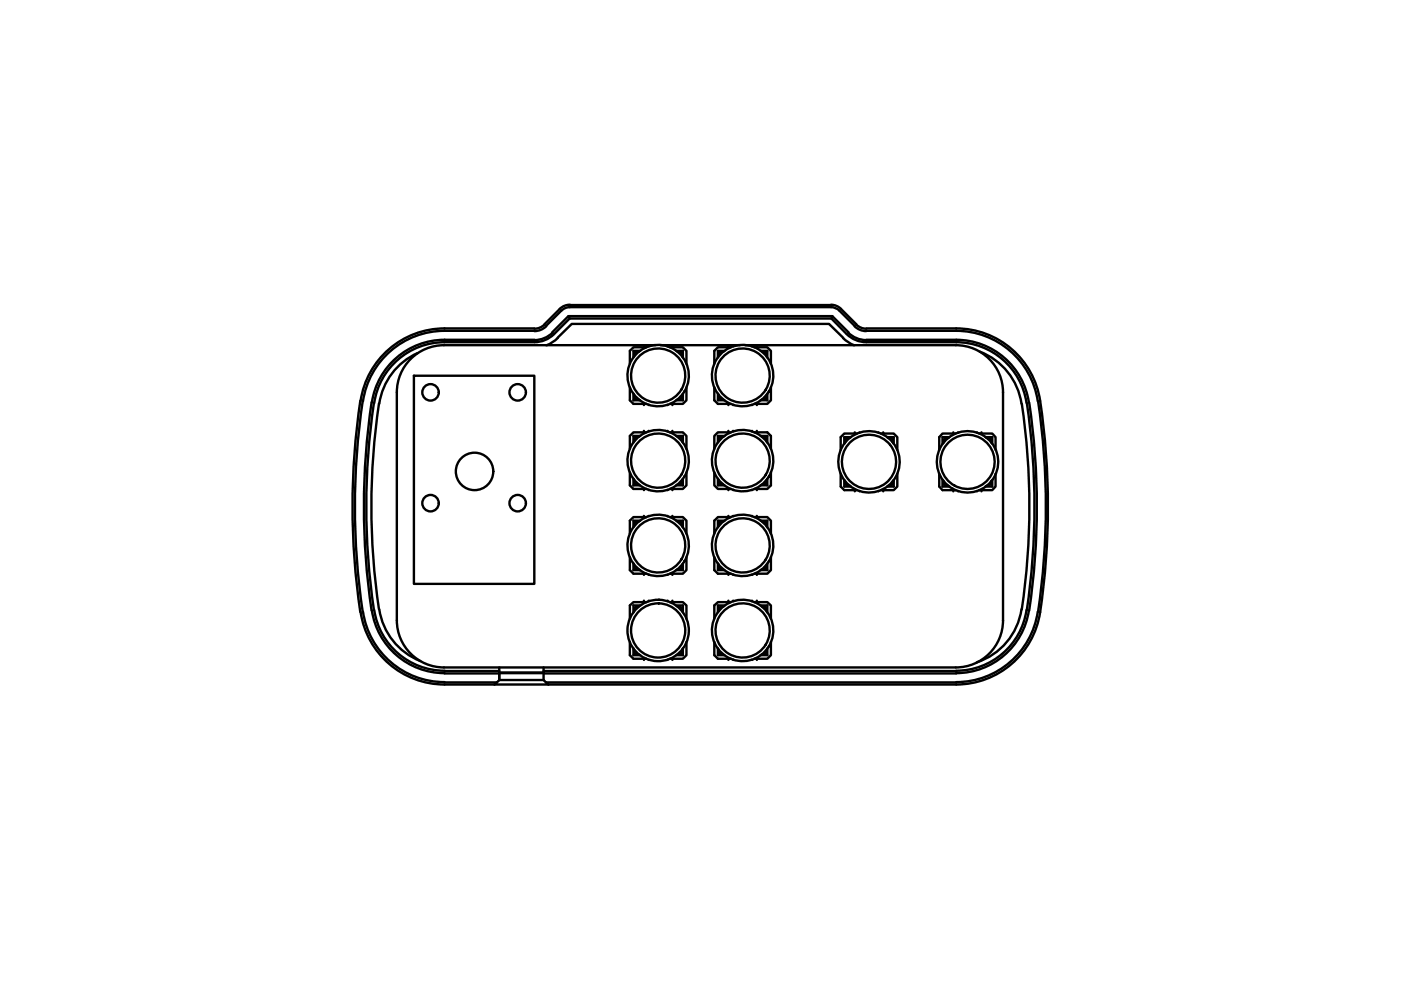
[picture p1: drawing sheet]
<svg xmlns="http://www.w3.org/2000/svg" width="297mm" height="210mm" viewBox="0 0 297 210" stroke-linecap="round" stroke-linejoin="round" font-family="sans-serif">
<!-- layer: Visible (ANSI) -->
<g fill="none" stroke="#000" stroke-width=".51">
<path d="M87.8 79.7h25.5v44.1h-25.5zM88.5 74.9a14 14 0 0 0-8.1 10.7M94.1 73.2h44.9M94.1 73.2a10 10 0 0 0-10 10v48.3M113.3 70.1h-19a17.5 17.5 0 0 0-17.3 15M113.3 69.6h-19a18 18 0 0 0-17.8 15.4M113.3 72.6h-19a15.1 15.1 0 0 0-15 12.8M113.3 72h-19a15.6 15.6 0 0 0-15.5 13.3M115.4 68.8l-1.2 .7-.9 .2M115.8 69.2l-1.1 .7-1.4 .3M117.2 70.5l-1 .8-1.1 .5-1.8 .3M118.2 71.6l3-2.9h54.6l3 2.9"/>
<path d="M118.3 71.6l-1.1 1-1.3 .6M119 65.9l-3.2 3.2M119 65.9l.7-.5 1.1-.3h55.4l.8 .1 1 .7M120.5 67h56M120.8 67.5l-.3-.5-3.4 3.5M120.8 64.7h55.4M120.8 64.6l-.9 .2-.9 .4-3.6 3.5M135.5 74.5a.86 .86 0 0 0-1 1.1M135.7 74.4h-1.4v1.4M136.5 73.4v.2M137 73.6h-2.7l-.8 .8v2.7M137.5 73.4h.1"/>
<path d="M140.1 73.2h16.8M141.5 73.4h.1M142 73.6h2.8l.7 .8v2.7M142.6 73.4v.2M143.4 74.4h1.4v1.4M143.6 74.5a.86 .86 0 0 1 1 1.1M153.4 74.5a.86 .86 0 0 0-1 1.1M153.6 74.4h-1.4v1.4M154.4 73.4v.2M154.9 73.6h-2.7l-.8 .8v2.7M155.4 73.4h.1M158 73.2h44.7a10 10 0 0 1 10 10v48.3"/>
<path d="M159.4 73.4h.1M160 73.6h2.7l.7 .8v2.7M160.5 73.4v.2M161.3 74.4h1.4v1.4M161.5 74.5a.86 .86 0 0 1 1 1.1M176.2 64.6l.9 .2 .9 .4 3.5 3.5M176.3 67.5l.2-.5 3.4 3.5M178 65.9l3.2 3.2M178.7 71.6l1.1 1 1.3 .6M179.8 70.5l1.5 1.1 1.2 .4 1.2 .1M181.2 69.2l1.1 .7 1.4 .3M181.5 68.8l.8 .6 1.4 .3"/>
<path d="M183.7 72.6l-1.3-.2-1.8-.7-1.1-.9-3.2-3.3h-55.5l-3.3 3.3-1.1 .9-1.8 .7-1.3 .2M183.7 70.1h19a17.5 17.5 0 0 1 17.3 15M183.7 69.6h19a18 18 0 0 1 17.8 15.4M183.7 72.6h19a15.1 15.1 0 0 1 14.9 12.8M183.7 72h19a15.6 15.6 0 0 1 15.4 13.3M207.7 74.6a14 14 0 0 1 8.9 11M76.4 85a152.4 152.4 0 0 0 0 44.8M76.9 85a151.9 151.9 0 0 0 0 44.7M78.8 85.3a150 150 0 0 0 0 44.1M79.3 85.4a149.5 149.5 0 0 0 0 43.9M80.4 85.5a148.4 148.4 0 0 0-.1 43.7M133.5 82.1v2.8l.8 .7h2.7"/>
<path d="M134.3 83.5v1.4h1.4M134.5 83.7a.86 .86 0 0 0 1 1M135.5 92.6a.86 .86 0 0 0-1 1M135.7 92.4h-1.4v1.4M136.5 85.6v.3M136.5 91.3v.4M137 91.7h-2.7l-.8 .7v2.8M137.5 85.8v.1M137.5 91.3v.2M141.5 85.8v.1M141.5 91.3v.2M142 91.7h2.8l.7 .7v2.8"/>
<path d="M142.6 85.6v.3M142.6 91.3v.4M143.4 92.4h1.4v1.4M143.6 92.6a.86 .86 0 0 1 1 1M144.6 83.7a.86 .86 0 0 1-1 1M144.8 83.5v1.4h-1.4M145.5 82.1v2.8l-.7 .7h-2.8M151.4 82.1v2.8l.8 .7h2.7M152.2 83.5v1.4h1.4M152.4 83.7a.86 .86 0 0 0 1 1M153.4 92.6a.86 .86 0 0 0-1 1M153.6 92.4h-1.4v1.4"/>
<path d="M154.4 85.6v.3M154.4 91.3v.4M154.9 91.7h-2.7l-.8 .7v2.8M155.4 85.8v.1M155.4 91.3v.2M159.4 85.8v.1M159.4 91.3v.2M160 91.7h2.7l.7 .7v2.8M160.5 85.6v.3M160.5 91.3v.4M161.3 92.4h1.4v1.4M161.5 92.6a.86 .86 0 0 1 1 1"/>
<path d="M162.5 83.7a.86 .86 0 0 1-1 1M162.7 83.5v1.4h-1.4M163.4 82.1v2.8l-.7 .7h-2.7M180.2 92.8a.86 .86 0 0 0-1 1.1M180.4 92.7h-1.4v1.4M181.2 91.7v.2M181.7 91.9h-2.7l-.8 .8v2.7M182.2 91.7h.1M186.2 91.7h.1M186.8 91.9h2.7l.7 .8v2.7M187.3 91.7v.2M188.1 92.7h1.4v1.4"/>
<path d="M188.3 92.8a.86 .86 0 0 1 1 1.1M201.1 92.8a.86 .86 0 0 0-1.1 1.1M201.3 92.7h-1.5v1.4M202.1 91.7v.2M202.6 91.9h-2.8l-.7 .8v2.7M203.1 91.7h.1M207.1 91.7h.1M207.6 91.9h2.8l.7 .8v2.7M208.1 91.7v.2M208.9 92.7h1.5v1.4M209.1 92.8a.86 .86 0 0 1 1.1 1.1M216.6 85.6a148.4 148.4 0 0 1 0 43.6"/>
<path d="M217.7 85.4a149.5 149.5 0 0 1 0 44M218.2 85.4a150 150 0 0 1 0 44.1M220.1 85.1a151.9 151.9 0 0 1 0 44.6M220.5 85a152.4 152.4 0 0 1 0 44.8M133.5 100.2v2.7l.8 .8h2.7M133.5 118.1v2.8l.8 .7h2.7M134.3 101.5v1.4h1.4M134.3 119.5v1.4h1.4M134.5 119.7a.86 .86 0 0 0 1 1M134.5 101.7a.86 .86 0 0 0 1 1.1M135.5 110.5a.86 .86 0 0 0-1 1.1M135.7 110.4h-1.4v1.4"/>
<path d="M136.5 103.7v.2M136.5 109.4v.2M137 109.6h-2.7l-.8 .8v2.7M137.5 103.9h.1M137.5 109.4h.1M141.5 103.9h.1M141.5 109.4h.1M142 109.6h2.8l.7 .8v2.7M142.6 103.7v.2M142.6 109.4v.2M143.4 110.4h1.4v1.4M143.6 110.5a.86 .86 0 0 1 1 1.1"/>
<path d="M144.6 119.7a.86 .86 0 0 1-1 1M144.6 101.7a.86 .86 0 0 1-1 1.1M144.8 101.5v1.4h-1.4M144.8 119.5v1.4h-1.4M145.5 118.1v2.8l-.7 .7h-2.8M145.5 100.2v2.7l-.7 .8h-2.8M151.4 100.2v2.7l.8 .8h2.7M151.4 118.1v2.8l.8 .7h2.7M152.2 119.5v1.4h1.4M152.2 101.5v1.4h1.4M152.4 119.7a.86 .86 0 0 0 1 1M152.4 101.7a.86 .86 0 0 0 1 1.1"/>
<path d="M153.4 110.5a.86 .86 0 0 0-1 1.1M153.6 110.4h-1.4v1.4M154.4 103.7v.2M154.4 109.4v.2M154.9 109.6h-2.7l-.8 .8v2.7M155.4 103.9h.1M155.4 109.4h.1M159.4 103.9h.1M159.4 109.4h.1M160 109.6h2.7l.7 .8v2.7M160.5 103.7v.2M160.5 109.4v.2"/>
<path d="M161.3 110.4h1.4v1.4M161.5 110.5a.86 .86 0 0 1 1 1.1M162.5 119.7a.86 .86 0 0 1-1 1M162.5 101.7a.86 .86 0 0 1-1 1.1M162.7 119.5v1.4h-1.4M162.7 101.5v1.4h-1.4M163.4 118.1v2.8l-.7 .7h-2.7M163.4 100.2v2.7l-.7 .8h-2.7M178.2 100.4v2.8l.8 .7h2.7M179 101.8v1.4h1.4M179.2 102a.86 .86 0 0 0 1 1M181.2 103.9v.3"/>
<path d="M182.2 104.1v.1M186.2 104.1v.1M187.3 103.9v.3M189.3 102a.86 .86 0 0 1-1 1M189.5 101.8v1.4h-1.4M190.2 100.4v2.8l-.7 .7h-2.7M199.1 100.4v2.8l.7 .7h2.8M199.8 101.8v1.4h1.5M200 102a.86 .86 0 0 0 1.1 1M202.1 103.9v.3M203.1 104.1v.1M207.1 104.1v.1"/>
<path d="M208.1 103.9v.3M210.2 102a.86 .86 0 0 1-1.1 1M210.4 101.8v1.4h-1.5M211.1 100.4v2.8l-.7 .7h-2.8M76.5 129.8a18 18 0 0 0 17.8 15.3h10.5M77 129.7a17.5 17.5 0 0 0 17.3 14.9M78.8 129.4a15.6 15.6 0 0 0 15.5 13.3M79.3 129.3a15.1 15.1 0 0 0 15 12.9M80.4 129.2a14 14 0 0 0 8.7 11M84.1 131.5a10 10 0 0 0 10 10M133.5 136.1v2.8l.8 .8h2.7M134.3 137.4v1.5h1.4"/>
<path d="M134.5 137.7a.86 .86 0 0 0 1 1.1M135.5 128.6a.86 .86 0 0 0-1 1M135.7 128.4h-1.4v1.4M136.5 121.6v.3M136.5 127.4v.3M136.5 139.7v.2M137 127.7h-2.7l-.8 .7v2.8M137.5 121.8v.1M137.5 127.4v.1M137.5 139.9h.1M141.5 121.8v.1M141.5 127.4v.1"/>
<path d="M141.5 139.9h.1M142 127.7h2.8l.7 .7v2.8M142.6 121.6v.3M142.6 127.4v.3M142.6 139.7v.2M143.4 128.4h1.4v1.4M143.6 128.6a.86 .86 0 0 1 1 1M144.6 137.7a.86 .86 0 0 1-1 1.1M144.8 137.4v1.5h-1.4M145.5 136.1v2.8l-.7 .8h-2.8M151.4 136.1v2.8l.8 .8h2.7M152.2 137.4v1.5h1.4"/>
<path d="M152.4 137.7a.86 .86 0 0 0 1 1.1M153.4 128.6a.86 .86 0 0 0-1 1M153.6 128.4h-1.4v1.4M154.4 121.6v.3M154.4 127.4v.3M154.4 139.7v.2M154.9 127.7h-2.7l-.8 .7v2.8M155.4 121.8v.1M155.4 127.4v.1M155.4 139.9h.1M159.4 121.8v.1M159.4 127.4v.1"/>
<path d="M159.4 139.9h.1M160 127.7h2.7l.7 .7v2.8M160.5 121.6v.3M160.5 127.4v.3M160.5 139.7v.2M161.3 128.4h1.4v1.4M161.5 128.6a.86 .86 0 0 1 1 1M162.5 137.7a.86 .86 0 0 1-1 1.1M162.7 137.4v1.5h-1.4M163.4 136.1v2.8l-.7 .8h-2.7M212.7 131.5a10 10 0 0 1-10 10h-108.6M216.6 129.2a14 14 0 0 1-9.5 11.2"/>
<path d="M217.6 129.3a15.1 15.1 0 0 1-14.9 12.9M218.1 129.4a15.6 15.6 0 0 1-15.4 13.3M220 129.7a17.5 17.5 0 0 1-17.3 14.9M220.5 129.8a18 18 0 0 1-17.8 15.3h-86.4M94.2 144.7h11.1M94.2 142.3h11.7M104.8 145.1h11.5M105.3 144.7l-.5 .4M105.9 142.6h9.4v.1h-9.4zM105.9 144.2l-.6 .5M105.9 144.2h9.4l1 .9M105.9 141.5v1.3h-11.7"/>
<path d="M105.9 142.6v1.6M115.3 141.5v2.7M115.3 142.8h87.5M115.3 142.3h87.5M115.8 144.7h87"/>
<circle cx="139.5" cy="79.6" r="6.5"/>
<circle cx="139.5" cy="79.6" r="5.7"/>
<circle cx="157.4" cy="79.6" r="6.5"/>
<circle cx="157.4" cy="79.6" r="5.7"/>
<circle cx="91.3" cy="83.2" r="1.75"/>
<circle cx="100.6" cy="100" r="4"/>
<circle cx="109.8" cy="83.2" r="1.75"/>
<circle cx="139.5" cy="97.7" r="6.5"/>
<circle cx="139.5" cy="97.7" r="5.7"/>
<circle cx="157.4" cy="97.7" r="6.5"/>
<circle cx="157.4" cy="97.7" r="5.7"/>
<circle cx="184.2" cy="97.9" r="6.5"/>
<circle cx="184.2" cy="97.9" r="5.7"/>
<circle cx="205.1" cy="97.9" r="5.7"/>
<circle cx="205.1" cy="97.9" r="6.5"/>
<circle cx="91.3" cy="106.7" r="1.75"/>
<circle cx="109.8" cy="106.7" r="1.75"/>
<circle cx="139.5" cy="115.6" r="6.5"/>
<circle cx="139.5" cy="115.6" r="5.7"/>
<circle cx="157.4" cy="115.6" r="6.5"/>
<circle cx="157.4" cy="115.6" r="5.7"/>
<circle cx="139.5" cy="133.7" r="6.5"/>
<circle cx="139.5" cy="133.7" r="5.7"/>
<circle cx="157.4" cy="133.7" r="6.5"/>
<circle cx="157.4" cy="133.7" r="5.7"/>
</g>
</svg>
